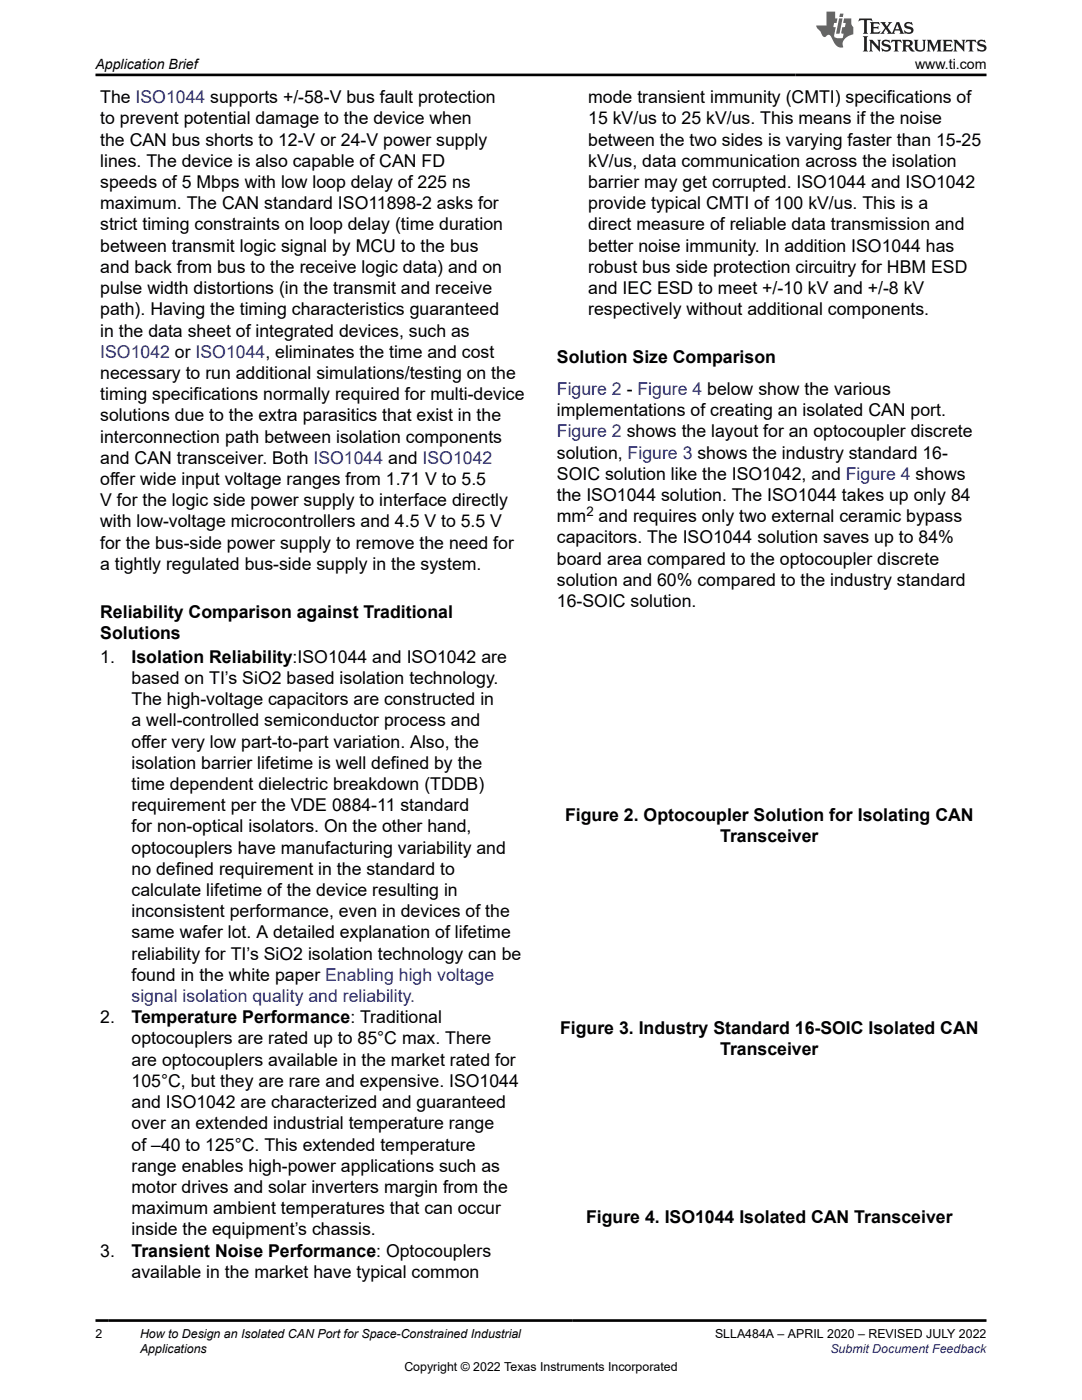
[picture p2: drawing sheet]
<svg xmlns="http://www.w3.org/2000/svg" width="216mm" height="279mm" viewBox="0 0 216 279" stroke-linecap="round" stroke-linejoin="round" font-family="sans-serif">
<defs><g id="words">
<g font-size="3.5">
<text x="20" y="20.6">The ISO1044 supports +/-58-V bus fault protection</text>
<text x="117.4" y="20.6">mode transient immunity (CMTI) specifications of</text>
<text x="20" y="24.8">to prevent potential damage to the device when</text>
<text x="20" y="29.1">the CAN bus shorts to 12-V or 24-V power supply</text>
<text x="117.4" y="24.8">15 kV/us to 25 kV/us. This means if the noise</text>
<text x="117.4" y="29.1">between the two sides is varying faster than 15-25</text>
<text x="20" y="33.3">lines. The device is also capable of CAN FD</text>
<text x="117.4" y="33.3">kV/us, data communication across the isolation</text>
<text x="20" y="37.5">speeds of 5 Mbps with low loop delay of 225 ns</text>
<text x="20" y="41.8">maximum. The CAN standard ISO11898-2 asks for</text>
<text x="117.4" y="37.5">barrier may get corrupted. ISO1044 and ISO1042</text>
<text x="117.4" y="41.8">provide typical CMTI of 100 kV/us. This is a</text>
<text x="20" y="46">strict timing constraints on loop delay (time duration</text>
<text x="117.4" y="46">direct measure of reliable data transmission and</text>
<text x="20" y="50.2">between transmit logic signal by MCU to the bus</text>
<text x="117.4" y="50.2">better noise immunity. In addition ISO1044 has</text>
<text x="20" y="54.5">and back from bus to the receive logic data) and on</text>
<text x="20" y="58.7">pulse width distortions (in the transmit and receive</text>
<text x="117.4" y="54.5">robust bus side protection circuitry for HBM ESD</text>
<text x="117.4" y="58.7">and IEC ESD to meet +/-10 kV and +/-8 kV</text>
<text x="20" y="62.9">path). Having the timing characteristics guaranteed</text>
<text x="117.4" y="62.9">respectively without additional components.</text>
<text x="20" y="67.2">in the data sheet of integrated devices, such as</text>
<text x="20" y="75.6">necessary to run additional simulations/testing on the</text>
<text x="111.1" y="72.5">Solution Size Comparison</text>
<text x="20" y="79.9">timing specifications normally required for multi-device</text>
<text x="111.1" y="83">implementations of creating an isolated CAN port.</text>
<text x="20" y="84.1">solutions due to the extra parasitics that exist in the</text>
<text x="20" y="88.3">interconnection path between isolation components</text>
<text x="20" y="92.6">and CAN transceiver. Both ISO1044 and ISO1042</text>
<text x="111.1" y="91.5">solution, Figure 3 shows the industry standard 16-</text>
<text x="111.1" y="95.7">SOIC solution like the ISO1042, and Figure 4 shows</text>
<text x="20" y="96.8">offer wide input voltage ranges from 1.71 V to 5.5</text>
<text x="20" y="101">V for the logic side power supply to interface directly</text>
<text x="111.1" y="100">the ISO1044 solution. The ISO1044 takes up only 84</text>
<text x="20" y="105.3">with low-voltage microcontrollers and 4.5 V to 5.5 V</text>
<text x="111.1" y="104.2">mm and requires only two external ceramic bypass</text>
<text x="20" y="109.5">for the bus-side power supply to remove the need for</text>
<text x="20" y="113.7">a tightly regulated bus-side supply in the system.</text>
<text x="111.1" y="108.4">capacitors. The ISO1044 solution saves up to 84%</text>
<text x="111.1" y="112.7">board area compared to the optocoupler discrete</text>
<text x="111.1" y="116.9">solution and 60% compared to the industry standard</text>
<text x="20" y="123.3">Reliability Comparison against Traditional</text>
<text x="111.1" y="121.1">16-SOIC solution.</text>
<text x="20" y="127.5">Solutions</text>
<text x="20" y="132.2">1.</text>
<text x="26.3" y="136.5">based on TI’s SiO2 based isolation technology.</text>
<text x="26.3" y="132.2">Isolation Reliability:ISO1044 and ISO1042 are</text>
<text x="26.3" y="140.7">The high-voltage capacitors are constructed in</text>
<text x="26.3" y="144.9">a well-controlled semiconductor process and</text>
<text x="26.3" y="149.2">offer very low part-to-part variation. Also, the</text>
<text x="26.3" y="153.4">isolation barrier lifetime is well defined by the</text>
<text x="26.3" y="157.6">time dependent dielectric breakdown (TDDB)</text>
<text x="26.3" y="161.9">requirement per the VDE 0884-11 standard</text>
<text x="26.3" y="166.1">for non-optical isolators. On the other hand,</text>
<text x="112.7" y="163.8">Figure 2. Optocoupler Solution for Isolating CAN</text>
<text x="26.3" y="170.3">optocouplers have manufacturing variability and</text>
<text x="143.7" y="168">Transceiver</text>
<text x="26.3" y="174.6">no defined requirement in the standard to</text>
<text x="26.3" y="178.8">calculate lifetime of the device resulting in</text>
<text x="26.3" y="183">inconsistent performance, even in devices of the</text>
<text x="26.3" y="187.3">same wafer lot. A detailed explanation of lifetime</text>
<text x="26.3" y="191.5">reliability for TI’s SiO2 isolation technology can be</text>
<text x="26.3" y="195.7">found in the white paper Enabling high voltage</text>
<text x="20" y="204.2">2.</text>
<text x="26.3" y="204.2">Temperature Performance: Traditional</text>
<text x="26.3" y="208.4">optocouplers are rated up to 85°C max. There</text>
<text x="111.8" y="206.4">Figure 3. Industry Standard 16-SOIC Isolated CAN</text>
<text x="26.3" y="212.7">are optocouplers available in the market rated for</text>
<text x="143.7" y="210.6">Transceiver</text>
<text x="26.3" y="216.9">105°C, but they are rare and expensive. ISO1044</text>
<text x="26.3" y="221.1">and ISO1042 are characterized and guaranteed</text>
<text x="26.3" y="225.4">over an extended industrial temperature range</text>
<text x="26.3" y="229.6">of –40 to 125°C. This extended temperature</text>
<text x="26.3" y="233.8">range enables high-power applications such as</text>
<text x="26.3" y="238.1">motor drives and solar inverters margin from the</text>
<text x="26.3" y="242.3">maximum ambient temperatures that can occur</text>
<text x="116.9" y="244.1">Figure 4. ISO1044 Isolated CAN Transceiver</text>
<text x="20" y="250.8">3.</text>
<text x="26.3" y="246.5">inside the equipment’s chassis.</text>
<text x="26.3" y="250.8">Transient Noise Performance: Optocouplers</text>
<text x="26.3" y="255">available in the market have typical common</text>
</g>
<g font-size="3.5" fill="#00f">
<text x="20" y="71.4">ISO1042 or ISO1044, eliminates the time and cost</text>
<text x="111.1" y="78.8">Figure 2 - Figure 4 below show the various</text>
<text x="111.1" y="87.3">Figure 2 shows the layout for an optocoupler discrete</text>
<text x="26.3" y="200">signal isolation quality and reliability.</text>
</g>
<g font-size="2.8">
<text x="19" y="13.8">Application Brief</text>
<text x="182.6" y="13.8">www.ti.com</text>
</g>
<text font-size="2.6" x="117" y="103">2</text>
<g font-size="2.5">
<text x="19" y="267.1">2</text>
<text x="27.9" y="267.1">How to Design an Isolated CAN Port for Space-Constrained Industrial</text>
<text x="142.7" y="267.1">SLLA484A – APRIL 2020 – REVISED JULY 2022</text>
<text x="27.9" y="270">Applications</text>
<text x="80.7" y="273.5">Copyright © 2022 Texas Instruments Incorporated</text>
</g>
<text font-size="2.5" fill="#00f" x="165.7" y="270">Submit Document Feedback</text>
</g></defs>
<path d="M171.5 3.7l-.2 .6 .5-.3h.6v.2v2.2l-.2 .3h1l-.2-.3v-2.2v-.2h.5l.5 .3-.1-.6zM173.6 4.4l.2 .4v1.6l-.2 .3h1.9l.1-.6a1.08 1.08 0 0 1-1.3 .2v-.6h.6l.4 .1v-.6l-.4 .2h-.6v-.6l.2-.1a1 1 0 0 1 1 .3l-.1-.6zM175.7 4.4l.9 1.2-1 1.1h.9l-.2-.2 .5-.7 .4 .7-.2 .2h1.6l-.2-.2 .2-.4h.9l.1 .4-.1 .2h.9l-.2-.3-.8-2h-.5l-.9 2.2-.9-1.1 .9-1.1h-.8l.2 .2-.4 .7-.4-.7 .2-.2zM179 4.8l.4 1h-.7zM180.7 4.6a.65 .65 0 0 0-.2 .7 .65 .65 0 0 0 .6 .4l.6 .2 .1 .2a.79 .79 0 0 1-.7 .4 .79 .79 0 0 1-.7-.5l.1 .7 .2-.1a.93 .93 0 0 0 1.1 .1 .93 .93 0 0 0 .4-.9 1.46 1.46 0 0 0-1.2-.6l-.1-.4a1.09 1.09 0 0 1 1.2 .2l-.2-.6-.1 .1-.5-.1zM172.2 7.2l.2 .4v2.3l-.2 .4h1l-.2-.4v-2.3l.2-.4zM173.4 7.9l.2 .4v1.6l-.2 .4h.8l-.3-.4 .1-1.4 1.6 1.8v-2l.2-.4h-.7l.1 .3 .1 1.1-1.2-1.4zM176.2 8.1a.65 .65 0 0 0-.2 .7 .65 .65 0 0 0 .6 .4l.6 .2 .1 .3a.79 .79 0 0 1-.7 .3 .79 .79 0 0 1-.7-.5l.1 .8 .2-.1a.93 .93 0 0 0 1.1 0 .93 .93 0 0 0 .4-.9 1.46 1.46 0 0 0-1.2-.6l-.1-.4a1.09 1.09 0 0 1 1.2 .2l-.1-.6-.2 .1-.5-.1zM177.9 7.9l-.1 .7a.63 .63 0 0 1 .8-.4v1.7l-.3 .4h1l-.2-.4v-1.7a.66 .66 0 0 1 .8 .4l-.1-.7zM180 7.9l.2 .4v1.6l-.2 .4h1l-.2-.2-.1-.8 .5 .1 .1 .1a.79 .79 0 0 0 1.2 .7l-1-1a.61 .61 0 0 0 .6-.6 .61 .61 0 0 0-.5-.6zM180.8 8.3l.1-.1a.47 .47 0 0 1 .5 .1 .47 .47 0 0 1 .1 .5l-.1 .2h-.7zM182.3 7.9l.2 .3a2.27 2.27 0 0 0 .4 1.9 1.04 1.04 0 0 0 1.7-.6v-1.3l.2-.3h-.8l.2 .4v1.2a.6 .6 0 0 1-.6 .5 .6 .6 0 0 1-.6-.5v-1.2l.3-.4zM184.9 7.9l.2 .4v1.6l-.2 .4h.8l-.3-.4v-1.5l.9 1.9 .9-1.9v1.5l-.3 .4h1l-.2-.4v-1.6l.2-.4h-.8l-.7 1.6-.6-1.6zM188.1 7.9l.2 .4v1.6l-.2 .4h1.9l.1-.6a1.09 1.09 0 0 1-1.3 .1v-.6h.6l.4 .2v-.7l-.4 .2h-.6v-.5l.2-.2a1.01 1.01 0 0 1 1 .3l-.1-.6zM190.2 7.9l.3 .4v1.6l-.3 .4h.8l-.2-.4v-1.4l1.6 1.8v-2l.2-.4h-.7l.2 .3v1.1l-1.2-1.4zM192.8 7.9l-.1 .7a.63 .63 0 0 1 .8-.4v1.7l-.3 .4h1l-.2-.4v-1.7a.66 .66 0 0 1 .8 .4l-.1-.7zM195.2 8.1a.65 .65 0 0 0-.2 .7 .65 .65 0 0 0 .6 .4l.6 .2 .2 .3a.79 .79 0 0 1-.7 .3 .79 .79 0 0 1-.7-.5l.1 .8 .2-.1a.93 .93 0 0 0 1 0 .93 .93 0 0 0 .5-.9 1.46 1.46 0 0 0-1.3-.6v-.4a1.09 1.09 0 0 1 1.2 .2l-.2-.6-.2 .1-.5-.1z" fill="#231f20"/>
<path d="M164.9 2.3v2.8h-2l.1 .4 .8 .9a.95 .95 0 0 0 1 .9 .59 .59 0 0 1 .5-.3 .59 .59 0 0 1 .5 .3l.4 .8a1.59 1.59 0 0 0 2.1 1.3 1.61 1.61 0 0 1 1-2.2l1-.4-.1-1.4a1.59 1.59 0 0 1-.3-1.7h-1.5l-.2 .9h.6l-.2 .8h-.5l-.2 1v.3h.4l-.1 .9h-.7a.73 .73 0 0 1-1-.6l.3-1.6h-.5l.1-.8h.5l.2-.9h-.5v-1.4zM167.4 3.7l-.6 3h.7l.6-3zM167.6 2.7l-.1 .7h.7l.1-.7z" fill="#ed1c24"/>
<path d="M19 15h177.8M19 263.5h177.8" fill="none" stroke="#000" stroke-width=".53"/>
<use href="#words"/>
</svg>
